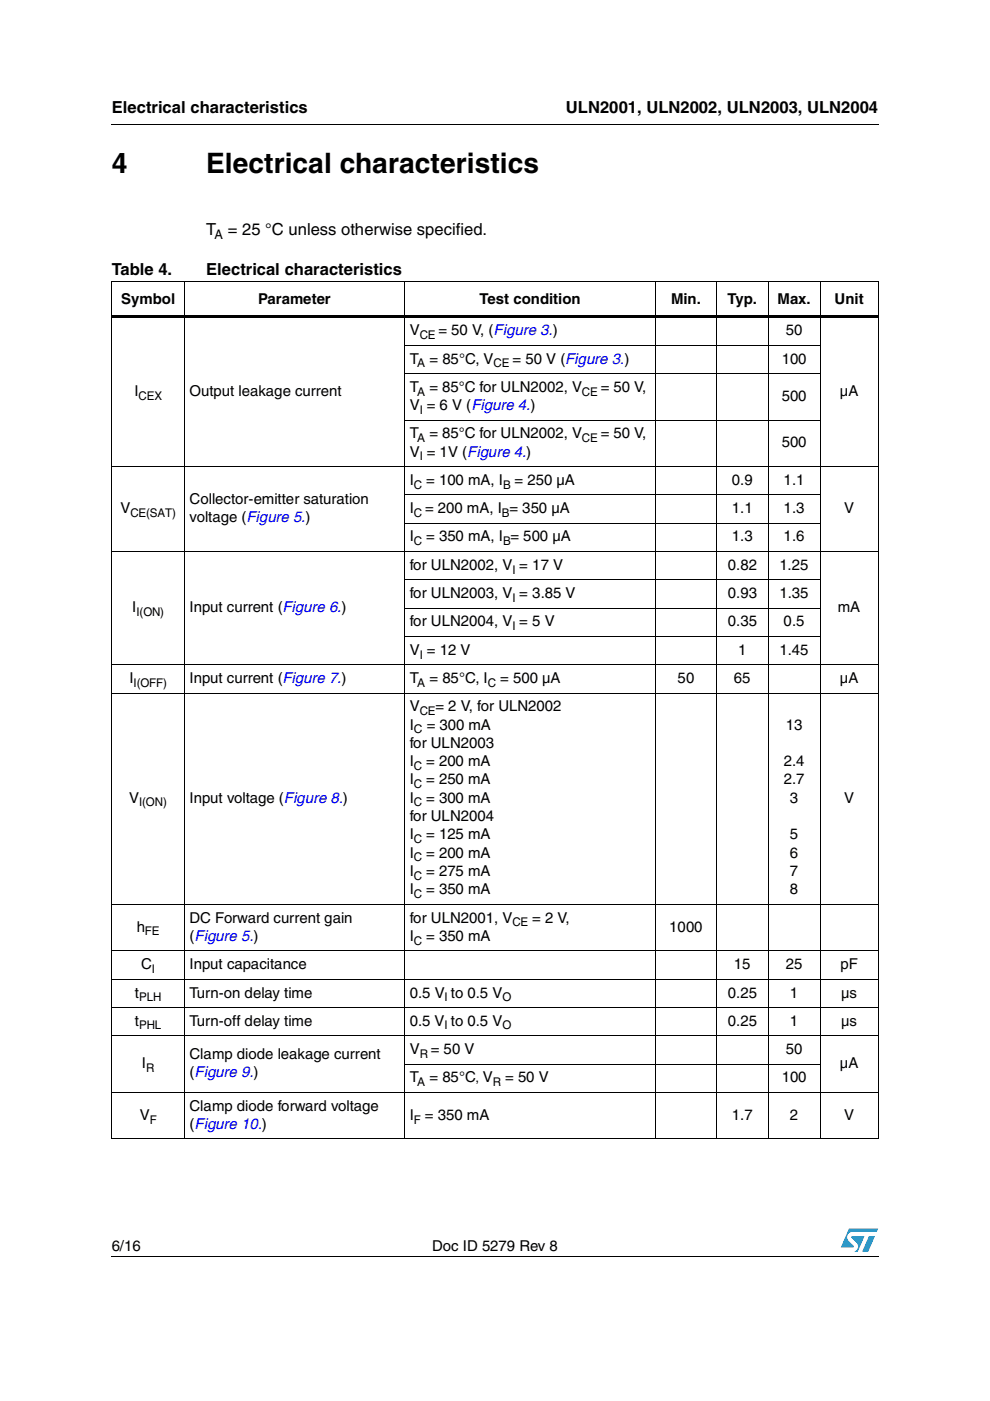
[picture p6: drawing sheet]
<svg xmlns="http://www.w3.org/2000/svg" width="210mm" height="297mm" viewBox="0 0 210 297" stroke-linecap="round" stroke-linejoin="round" font-family="sans-serif">
<defs><g id="words">
<g font-size="6">
<text x="23.7" y="36.6">4</text>
<text x="43.7" y="36.6">Electrical characteristics</text>
</g>
<g font-size="3.5">
<text x="23.7" y="23.9">Electrical characteristics</text>
<text x="120" y="23.9">ULN2001, ULN2002, ULN2003, ULN2004</text>
<text x="43.7" y="49.8">T</text>
<text x="48.3" y="49.8">= 25 °C unless otherwise specified.</text>
<text x="23.7" y="58.3">Table 4.</text>
<text x="43.7" y="58.3">Electrical characteristics</text>
</g>
<g font-size="3.2">
<text x="25.7" y="64.4">Symbol</text>
<text x="54.7" y="64.4">Parameter</text>
<text x="101.7" y="64.4">Test condition</text>
<text x="142.3" y="64.4">Min.</text>
<text x="154.2" y="64.4">Typ.</text>
<text x="164.8" y="64.4">Max.</text>
<text x="176.9" y="64.4">Unit</text>
<text x="86.9" y="71.1">V</text>
<text x="93" y="71.1">= 50 V, (Figure 3.)</text>
<text x="166.6" y="71.1">50</text>
<text x="86.9" y="77.1">T</text>
<text x="91.1" y="77.1">= 85°C, V</text>
<text x="108.7" y="77.1">= 50 V (Figure 3.)</text>
<text x="165.7" y="77.1">100</text>
<text x="28.5" y="83.9">I</text>
<text x="40.2" y="83.9">Output leakage current</text>
<text x="86.9" y="83.1">T</text>
<text x="91.1" y="83.1">= 85°C for ULN2002, V</text>
<text x="127.4" y="83.1">= 50 V,</text>
<text x="178.1" y="83.9">µA</text>
<text x="86.9" y="87">V = 6 V (Figure 4.)</text>
<text x="165.7" y="85">500</text>
<text x="86.9" y="93">T</text>
<text x="91.1" y="93">= 85°C for ULN2002, V</text>
<text x="127.4" y="93">= 50 V,</text>
<text x="165.7" y="94.9">500</text>
<text x="86.9" y="96.8">V = 1V (Figure 4.)</text>
<text x="40.2" y="106.9">Collector-emitter saturation</text>
<text x="86.9" y="102.8">I</text>
<text x="90.4" y="102.8">= 100 mA, I</text>
<text x="109.1" y="102.8">= 250 µA</text>
<text x="155.2" y="102.8">0.9</text>
<text x="166.2" y="102.8">1.1</text>
<text x="25.5" y="108.8">V</text>
<text x="40.2" y="110.7">voltage (Figure 5.)</text>
<text x="86.9" y="108.8">I</text>
<text x="90.1" y="108.8">= 200 mA, I = 350 µA</text>
<text x="155.2" y="108.8">1.1</text>
<text x="166.2" y="108.8">1.3</text>
<text x="179" y="108.8">V</text>
<text x="86.9" y="114.8">I</text>
<text x="90.4" y="114.8">= 350 mA, I = 500 µA</text>
<text x="155.2" y="114.8">1.3</text>
<text x="166.2" y="114.8">1.6</text>
<text x="86.9" y="120.8">for ULN2002, V = 17 V</text>
<text x="154.3" y="120.8">0.82</text>
<text x="165.3" y="120.8">1.25</text>
<text x="28" y="129.8">I</text>
<text x="40.2" y="129.8">Input current (Figure 6.)</text>
<text x="86.9" y="126.8">for ULN2003, V = 3.85 V</text>
<text x="154.3" y="126.8">0.93</text>
<text x="165.3" y="126.8">1.35</text>
<text x="177.6" y="129.8">mA</text>
<text x="86.9" y="132.8">for ULN2004, V = 5 V</text>
<text x="154.3" y="132.8">0.35</text>
<text x="166.2" y="132.8">0.5</text>
<text x="86.9" y="138.8">V = 12 V</text>
<text x="156.5" y="138.8">1</text>
<text x="165.3" y="138.8">1.45</text>
<text x="27.4" y="144.8">I</text>
<text x="40.2" y="144.8">Input current (Figure 7.)</text>
<text x="86.9" y="144.8">T</text>
<text x="91.1" y="144.8">= 85°C, I</text>
<text x="106" y="144.8">= 500 µA</text>
<text x="143.7" y="144.8">50</text>
<text x="155.6" y="144.8">65</text>
<text x="178.1" y="144.8">µA</text>
<text x="86.9" y="154.7">I</text>
<text x="86.9" y="150.8">V</text>
<text x="90.5" y="154.7">= 300 mA</text>
<text x="92.3" y="150.8">= 2 V, for ULN2002</text>
<text x="166.6" y="154.7">13</text>
<text x="86.9" y="158.6">for ULN2003</text>
<text x="86.9" y="166.3">I</text>
<text x="86.9" y="162.4">I</text>
<text x="90.4" y="162.4">= 200 mA</text>
<text x="90.4" y="166.3">= 250 mA</text>
<text x="166.2" y="162.4">2.4</text>
<text x="166.2" y="166.3">2.7</text>
<text x="27.4" y="170.2">V</text>
<text x="40.2" y="170.2">Input voltage (Figure 8.)</text>
<text x="86.9" y="170.2">I</text>
<text x="90.4" y="170.2">= 300 mA</text>
<text x="167.5" y="170.2">3</text>
<text x="179" y="170.2">V</text>
<text x="86.9" y="174.1">for ULN2004</text>
<text x="86.9" y="178">I</text>
<text x="90.4" y="178">= 125 mA</text>
<text x="167.5" y="178">5</text>
<text x="86.9" y="181.9">I</text>
<text x="86.9" y="185.7">I</text>
<text x="90.4" y="181.9">= 200 mA</text>
<text x="90.4" y="185.7">= 275 mA</text>
<text x="167.5" y="181.9">6</text>
<text x="167.5" y="185.7">7</text>
<text x="86.9" y="189.6">I</text>
<text x="90.4" y="189.6">= 350 mA</text>
<text x="167.5" y="189.6">8</text>
<text x="29" y="197.6">h</text>
<text x="40.2" y="195.6">DC Forward current gain</text>
<text x="86.9" y="195.6">for ULN2001, V</text>
<text x="112.9" y="195.6">= 2 V,</text>
<text x="141.9" y="197.6">1000</text>
<text x="40.2" y="199.5">(Figure 5.)</text>
<text x="86.9" y="199.5">I</text>
<text x="90.4" y="199.5">= 350 mA</text>
<text x="29.9" y="205.5">C</text>
<text x="40.2" y="205.5">Input capacitance</text>
<text x="155.6" y="205.5">15</text>
<text x="166.6" y="205.5">25</text>
<text x="178.2" y="205.5">pF</text>
<text x="28.6" y="211.5">t</text>
<text x="40.2" y="211.5">Turn-on delay time</text>
<text x="86.9" y="211.5">0.5 V to 0.5 V</text>
<text x="154.3" y="211.5">0.25</text>
<text x="167.5" y="211.5">1</text>
<text x="178.4" y="211.5">µs</text>
<text x="28.6" y="217.5">t</text>
<text x="40.2" y="217.5">Turn-off delay time</text>
<text x="86.9" y="217.5">0.5 V to 0.5 V</text>
<text x="154.3" y="217.5">0.25</text>
<text x="167.5" y="217.5">1</text>
<text x="178.4" y="217.5">µs</text>
<text x="30.1" y="226.5">I</text>
<text x="40.2" y="224.5">Clamp diode leakage current</text>
<text x="86.9" y="223.5">V</text>
<text x="91.4" y="223.5">= 50 V</text>
<text x="166.6" y="223.5">50</text>
<text x="178.1" y="226.5">µA</text>
<text x="40.2" y="228.4">(Figure 9.)</text>
<text x="86.9" y="229.5">T</text>
<text x="91.1" y="229.5">= 85°C</text>
<text x="107.1" y="229.5">= 50 V</text>
<text x="165.7" y="229.5">100</text>
<text x="29.6" y="237.4">V</text>
<text x="40.2" y="235.5">Clamp diode forward voltage</text>
<text x="40.2" y="239.4">(Figure 10.)</text>
<text x="86.9" y="237.4">I</text>
<text x="90.1" y="237.4">= 350 mA</text>
<text x="155.2" y="237.4">1.7</text>
<text x="167.5" y="237.4">2</text>
<text x="179" y="237.4">V</text>
<text x="23.7" y="265.1">6/16</text>
<text x="91.6" y="265.1">Doc ID 5279 Rev 8</text>
</g>
<g font-size="2.8">
<text x="45.5" y="50.7">A</text>
<text x="100.8" y="229.5">, V</text>
</g>
<g font-size="2.5">
<text x="89" y="71.9">CE</text>
<text x="88.5" y="77.9">A</text>
<text x="104.6" y="77.9">CE</text>
<text x="88.5" y="83.9">A</text>
<text x="123.4" y="83.9">CE</text>
<text x="29.4" y="84.8">CEX</text>
<text x="89" y="87.8">I</text>
<text x="88.5" y="93.7">A</text>
<text x="123.4" y="93.7">CE</text>
<text x="89" y="97.6">I</text>
<text x="87.8" y="103.6">C</text>
<text x="106.7" y="103.6">B</text>
<text x="27.6" y="109.6">CE(SAT)</text>
<text x="87.8" y="109.6">C</text>
<text x="106.4" y="109.6">B</text>
<text x="87.8" y="115.6">C</text>
<text x="106.7" y="115.6">B</text>
<text x="108.6" y="121.6">I</text>
<text x="28.9" y="130.6">I(ON)</text>
<text x="108.6" y="127.6">I</text>
<text x="108.6" y="133.6">I</text>
<text x="89" y="139.6">I</text>
<text x="28.3" y="145.6">I(OFF)</text>
<text x="88.5" y="145.6">A</text>
<text x="103.4" y="145.6">C</text>
<text x="87.8" y="155.5">C</text>
<text x="89" y="151.6">CE</text>
<text x="87.8" y="163.2">C</text>
<text x="87.8" y="167.1">C</text>
<text x="29.5" y="171">I(ON)</text>
<text x="87.8" y="171">C</text>
<text x="87.8" y="178.8">C</text>
<text x="87.8" y="182.6">C</text>
<text x="87.8" y="186.5">C</text>
<text x="87.8" y="190.4">C</text>
<text x="108.6" y="196.4">CE</text>
<text x="30.7" y="198.3">FE</text>
<text x="87.8" y="200.3">C</text>
<text x="32.2" y="206.3">I</text>
<text x="29.5" y="212.3">PLH</text>
<text x="94.3" y="212.3">I</text>
<text x="106.5" y="212.3">O</text>
<text x="29.5" y="218.3">PHL</text>
<text x="94.3" y="218.3">I</text>
<text x="106.5" y="218.3">O</text>
<text x="31" y="227.3">R</text>
<text x="89" y="224.3">R</text>
<text x="88.5" y="230.3">A</text>
<text x="104.5" y="230.3">R</text>
<text x="31.7" y="238.2">F</text>
<text x="87.8" y="238.2">F</text>
</g>
</g></defs>
<g fill="#009ad9">
<path d="M184.2 262.1h1.3l-1.4 3.3h-1.3z"/>
<path d="M180 260.5h6.2l-.3 .7h-5.2a1.13 1.13 0 0 0-1 .7 1.13 1.13 0 0 0 .3 1.3l1 .9-.1 .4h-2.6z"/>
<path d="M180.6 262.1h2.7l-1.4 3.3h-.7a1.18 1.18 0 0 0 .4-1.9l-1.1-1z"/>
</g>
<path d="M23.6 26.2l.1 .2zM23.6 66.9h162.7v.6h-162.7zM23.6 266.3l.1 .1z" fill="#000"/>
<g fill="none" stroke="#000" stroke-width=".21">
<path d="M23.7 26.3h162.6M23.6 59.8h162.7M23.7 59.9v7M39.1 59.7v181.9M85.8 59.7v181.9M139 59.7v181.9M151.9 59.7v181.9M162.9 59.7v181.9M173.9 59.7v181.9M186.2 59.9v7M23.7 67.5v173.9M85.7 73.2h88.2"/>
<path d="M85.7 79.2h88.2M186.2 67.5v173.9M23.6 98.9h162.7M85.7 89.1h88.2M23.6 116.9h162.7M85.7 104.9h88.2M85.7 111h88.2M85.7 122.9h88.2M85.7 128.9h88.2M85.7 134.9h88.2M23.6 140.9h162.7M23.6 146.9h162.7"/>
<path d="M23.6 191.7h162.7M23.6 201.6h162.7M23.6 207.6h162.7M23.6 213.6h162.7M23.6 219.6h162.7M23.6 231.6h162.7M85.7 225.6h88.2M23.6 241.5h162.7M23.7 266.4h162.6"/>
</g>
<use href="#words"/>
</svg>
